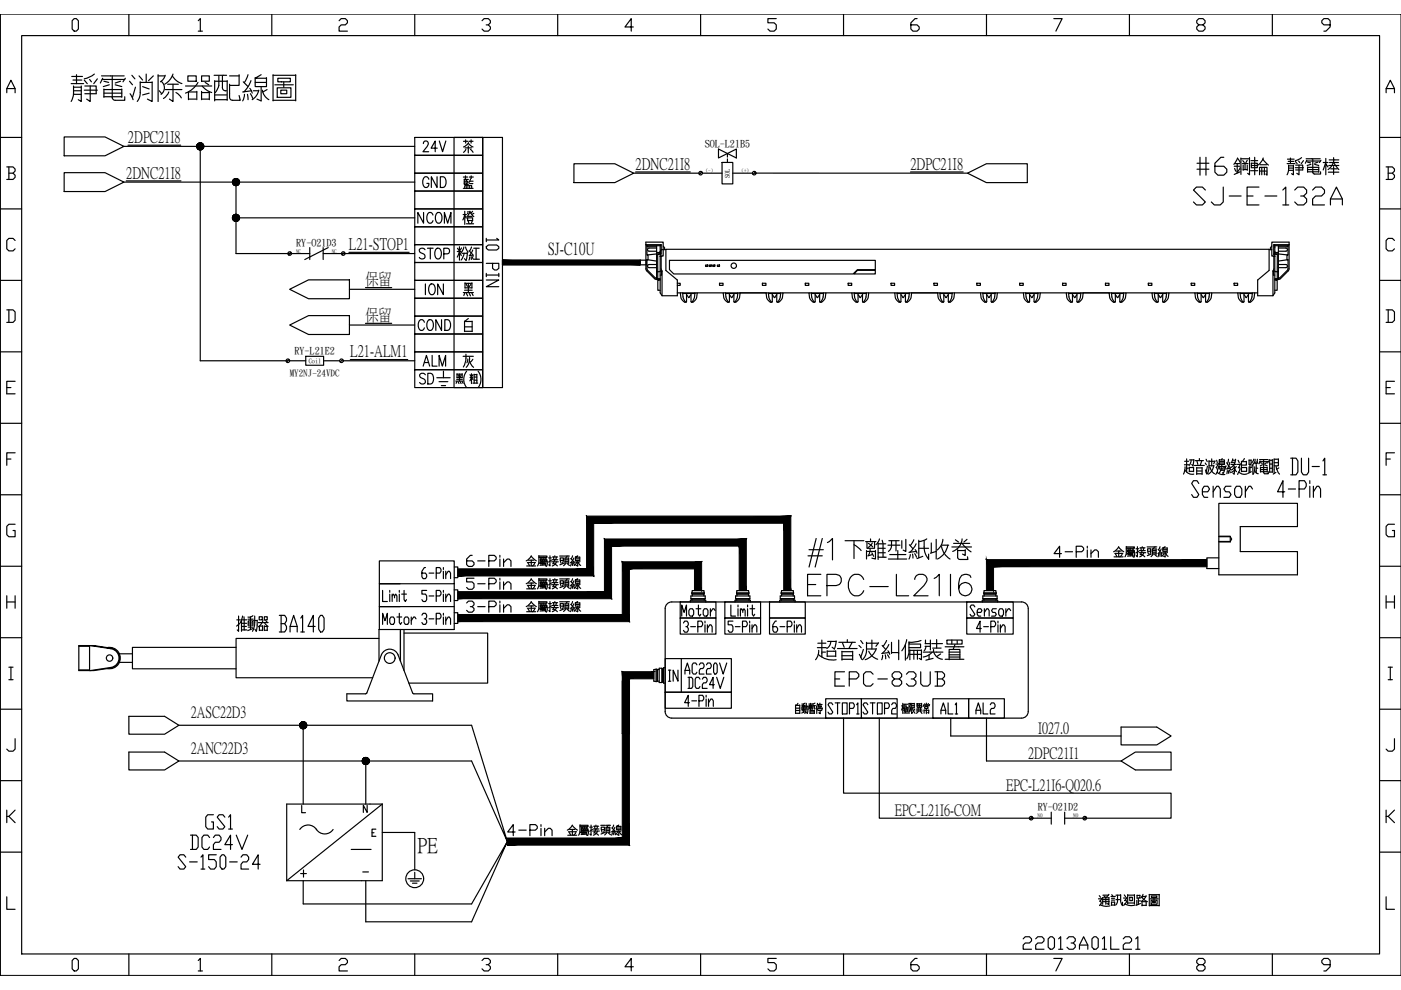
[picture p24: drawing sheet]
<svg xmlns="http://www.w3.org/2000/svg" width="297mm" height="210mm" viewBox="0 0 297 210" stroke-linecap="round" stroke-linejoin="round" font-family="sans-serif">
<defs><g id="words">
<text font-size="22" x="84.7" y="59.3">粉紅</text>
<text font-size="13.2" x="92.8" y="49">橙</text>
<text font-size="11.5" x="92.8" y="80.1">灰</text>
<text font-size="8.4" x="170.4" y="127.7">EPC-L21I6</text>
<g font-size="6.6">
<text x="176" y="146.8">EPC-83UB</text>
<text x="42.7" y="177.1">GS1</text>
<text x="37" y="185.6">S-150-24</text>
<text x="39.5" y="181.3">DC24V</text>
</g>
<text font-size="6.2" x="215.9" y="202.5">22013A01L21</text>
<g font-size="5.7">
<text x="88.9" y="33.5">24V</text>
<text x="87.8" y="48.7">NCOM</text>
<text x="88.9" y="79">ALM</text>
<text x="206" y="152.8">AL2</text>
</g>
<g font-size="5.3">
<text x="88.9" y="40.9">GND</text>
<text x="87.8" y="56.1">STOP</text>
<text x="87.8" y="71.3">COND</text>
<text x="88.2" y="82.6">SD</text>
<text x="145" y="145.7" transform="rotate(-90 145 145.7)">IN</text>
<text x="145" y="147.1">DC24V</text>
</g>
<text font-size="4.5" x="88.5" y="180.6">PE</text>
<text font-size="3.6" x="116.1" y="54">SJ-C10U</text>
<g font-size="3.5">
<text x="27.1" y="30.1">2DPC21I8</text>
<text x="134.8" y="35.8">2DNC21I8</text>
<text x="193" y="35.8">2DPC21I8</text>
<text x="26.8" y="37.7">2DNC21I8</text>
<text x="74" y="52.8">L21-STOP1</text>
<text x="77.5" y="60.3">保留</text>
<text x="77.5" y="67.9">保留</text>
<text x="74.3" y="75.5">L21-ALM1</text>
</g>
<g font-size="3.4">
<text x="40.4" y="152">2ASC22D3</text>
<text x="220.1" y="155.4">I027.0</text>
<text x="40.4" y="159.6">2ANC22D3</text>
<text x="218" y="160.7">2DPC21I1</text>
<text x="213.4" y="167.5">EPC-L21I6-Q020.6</text>
<text x="189.7" y="172.8">EPC-L21I6-COM</text>
</g>
<text font-size="2.6" x="76.2" y="186.3">-</text>
<g font-size="2.1">
<text x="149.4" y="31.2">SOL-L21B5</text>
<text x="62.8" y="52.1">RY-O21D3</text>
<text x="62.4" y="75.1">RY-L21E2</text>
<text x="220" y="171.8">RY-O21D2</text>
</g>
<text font-size="1.9" x="61.4" y="79.7">MY2NJ-24VDC</text>
<g font-size="1.3">
<text x="154.7" y="37.7" transform="rotate(-90 154.7 37.7)">SOL</text>
<text x="65.4" y="76.9">Coil</text>
</g>
<g font-size="1.1">
<text x="149.6" y="36.5">(-)</text>
<text x="157.2" y="36.5">(+)</text>
<text x="62.8" y="53.5">NC</text>
<text x="70.3" y="53.5">NC</text>
<text x="220" y="173.3">NO</text>
<text x="227.6" y="173.3">NO</text>
</g>
</g></defs>
<g fill="none" stroke="#000" stroke-width=".25">
<path d="M0 3v203.8M1.4 19.7v-.9l.9-1.8 .9 1.8v.9M1.4 18.8h1.8M4.6 7.5h287.9v194.8h-287.9zM15.7 3.9h.5l.4 .5v1.8l-.4 .4h-.5l-.4-.4v-1.8zM27.3 3v4.5M42 4.4l.5-.5v2.7M42 6.6h.9M57.6 3v4.5M71.9 4.4l.4-.5h.9l.5 .5v.4l-.5 .5h-.9l-.4 .4v.9h1.8M87.9 3v4.5M102.2 4.4l.4-.5h.9l.5 .5v.4l-.5 .5h-.4"/>
<path d="M103.5 5.3l.5 .4v.5l-.5 .4h-.9l-.4-.4M118.2 3v4.5M134.3 5.7h-1.8l1.3-1.8v2.7M148.5 3v4.5M164.6 3.9h-1.8v.9h1.3l.5 .5v.9l-.5 .4h-.8l-.5-.4M178.8 3v4.5M194.4 3.9h-.4l-.9 .9v1.4l.5 .4h.8l.5-.4v-.5l-.5-.4h-1.3M209.2 3v4.5M223.4 3.9h1.8l-1.3 2.7M239.5 3v4.5M254.2 5.3l-.5-.5v-.4l.5-.5h.9l.4 .5v.4l-.4 .5h-.9l-.5 .4v.5l.5 .4h.9l.4-.4v-.5l-.4-.4M269.8 3v4.5"/>
<path d="M282 5.3h-1.3l-.5-.5v-.4l.5-.5h.9l.4 .5v1.3l-.9 .9h-.4M293.9 19.7v-.9l.9-1.8 .9 1.8v.9M293.9 18.8h1.8M0 29.1h4.6M1.4 35.4h1.4l.4 .4v.5l-.4 .4M1.9 36.7h.9l.4 .5v.4l-.4 .4h-1.4M1.9 35.4v2.6M292.5 29.1h4.5M293.9 35.4h1.3l.5 .4v.5l-.5 .4M294.3 36.7h.9l.5 .5v.4l-.5 .4h-1.3M294.3 35.4v2.6M0 44.3h4.6"/>
<path d="M0 59.4h4.6M3.2 51l-.4-.5h-.9l-.5 .5v1.8l.5 .4h.9l.4-.4M292.5 44.3h4.5M292.5 59.4h4.5M295.7 51l-.5-.5h-.9l-.4 .5v1.8l.4 .4h.9l.5-.4M0 74.6h4.6M1.4 65.7h1.4l.4 .4v1.8l-.4 .5h-1.4M1.9 65.7v2.7M292.5 74.6h4.5M293.9 65.7h1.3l.5 .4v1.8l-.5 .5h-1.3M294.3 65.7v2.7M0 89.8h4.6"/>
<path d="M1.4 82.2h.9M1.4 97.3h.9M3.2 80.8h-1.8v2.7h1.8M3.2 96h-1.8v2.7M292.5 89.8h4.5M293.9 82.2h.9M293.9 97.3h.9M295.7 80.8h-1.8v2.7h1.8M295.7 96h-1.8v2.7M0 104.9h4.6M3.2 111.2h-1.3l-.5 .4v1.8l.5 .4h1.3v-1.3h-.4M292.5 104.9h4.5"/>
<path d="M295.7 111.2h-1.4l-.4 .4v1.8l.4 .4h1.4v-1.3h-.5M0 120.1h4.6M0 135.2h4.6M1.4 126.3v2.7M1.4 127.6h1.8M3.2 126.3v2.7M292.5 120.1h4.5M292.5 135.2h4.5M293.9 127.6h1.8M293.9 126.3v2.7M295.7 126.3v2.7M0 150.4h4.6"/>
<path d="M1.9 141.5h.9M1.9 144.1h.9M2.3 141.5v2.6M3.2 156.6v2.2l-.4 .5h-.9l-.5-.5M292.5 150.4h4.5M294.3 141.5h.9M294.3 144.1h.9M294.8 141.5v2.6M295.7 156.6v2.2l-.5 .5h-.9l-.4-.5M0 165.5h4.6M1.4 171.8v2.6M1.9 173.1l1.3 1.3"/>
<path d="M3.2 171.8l-1.3 1.3h-.5M292.5 165.5h4.5M293.9 171.8v2.6M294.3 173.1l1.4 1.3M295.7 171.8l-1.4 1.3h-.4M0 180.7h4.6M1.4 190.1v2.7h1.8M292.5 180.7h4.5M293.9 190.1v2.7h1.8M15.7 203.2h.5l.4 .5v1.7l-.4 .5h-.5l-.4-.5v-1.7zM27.3 202.3v4.5M42 203.7l.5-.5v2.7"/>
<path d="M42 205.9h.9M57.6 202.3v4.5M71.9 203.7l.4-.5h.9l.5 .5v.4l-.5 .4h-.9l-.4 .5v.9h1.8M87.9 202.3v4.5M102.2 203.7l.4-.5h.9l.5 .5v.4l-.5 .4h-.4M103.5 204.5l.5 .5v.4l-.5 .5h-.9l-.4-.5M118.2 202.3v4.5M134.3 205h-1.8l1.3-1.8v2.7M148.5 202.3v4.5M164.6 203.2h-1.8v.9h1.3l.5 .4v.9l-.5 .5h-.8l-.5-.5M178.8 202.3v4.5M194.4 203.2h-.4l-.9 .9v1.3l.5 .5h.8l.5-.5v-.4l-.5-.5h-1.3"/>
<path d="M209.2 202.3v4.5M223.4 203.2h1.8l-1.3 2.7M239.5 202.3v4.5M254.2 204.5l-.5-.4v-.4l.5-.5h.9l.4 .5v.4l-.4 .4h-.9l-.5 .5v.4l.5 .5h.9l.4-.5v-.4l-.4-.5M269.8 202.3v4.5M282 204.5h-1.3l-.5-.4v-.4l.5-.5h.9l.4 .5v1.3l-.9 .9h-.4"/>
</g>
<!-- layer: 0 -->
<g fill="none" stroke="#000" stroke-width=".25">
<path d="M15.1 17.7h2.6M15.2 16.2h2.3M15.5 17h1.9M15.6 18.2a5 5 0 0 1-.5 3.3M15.6 18.5h1.6M15.6 19.2h1.6M16.2 15.8v1.9M17.2 18.2v3.3l-.6-.4M17.9 19.1h2.7M17.9 17l.6 .7M18 18.2h2.4v1.7h-2.4M19 16.8l.4 .5"/>
<path d="M19.1 18.2v3.3l-.7-.5M20 15.7l-.8 .5-1.3 .5M20.6 16.7l-.7 1M21.5 16.1h4.8M21.6 16.8h4.8M21.8 16.6l-.5 1M22 19h3.8M22 19.8h3.8M22 18.9v1.7M22 17.2l1 .3M23.2 18l-1.3 .4M23.8 16.1v4.7"/>
<path d="M24.4 18l1.4 .4M25.6 17.2l-1.2 .4M25.8 18.9v1.7M26.6 16.6l-.5 .7M27.5 17.2l.6 .8M27.6 19.9l.6 1.2M28 16l.6 .7M28.7 18.5l-.6 2.1M29.5 16.1l.7 .9M29.7 17.3v.4a6.4 6.4 0 0 1-.2 3.1l-.4 .7M29.7 17.5h2.6M30.2 18.4l1.4 .5"/>
<path d="M31 15.7v1.8M31.6 19.8l-1.4 .3M32.3 17.3v4.2l-1.1-.5M32.5 16.1l-1 1M33.5 15.8v5.7M33.5 16.1h1.4M33.8 19.2l.5 .7M34.1 17.2a1.71 1.71 0 0 1 0 2.8M35 16l-.2 .6-.8 .7M35 19h3.6M35.5 17.9h2.3M35.8 19.5l-.3 .6-.8 .8"/>
<path d="M36.5 16.1l1.1 1.2 1 .4M36.7 15.7l-.7 1.3-1.1 .9M36.7 17.9v3.6l-.8-.5M37.3 19.6l.7 .5 .4 .7M39.3 18.2h5.6M39.8 16.1h1.8v1.1h-1.8zM40 19.5v1.6M40.1 19.5h1.6M41.7 19.4v1.7M42 17.5l-1.1 1.4-1.6 .8M42.7 16.1h1.7v1.1h-1.7zM42.7 19.6h1.7"/>
<path d="M42.7 19.4v1.7M42.9 18.2l.7 .7 1.3 .7M43.5 17.5l.8 .5M44.4 19.5v1.6M45.4 16h2.6M45.5 17.1v4.3M45.6 17.2h2.6M46.4 16.1v2l-.8 1.5M47.2 16.1v2.5a.69 .69 0 0 0 .8 .6M48.2 17.1v4.2M48.7 16.1h2M48.7 17.9v2.7a.64 .64 0 0 0 .6 .7h1.6l-.2-1"/>
<path d="M50.7 15.8v2.3h-2M51.6 17.3l1 1.1M52.5 20l.1 1.1M52.6 15.8l-.8 1.7M53 18.7l.5 1M53.1 19.9l.5 1M53.2 17.1l-.6 1.3-.9 1.1M53.3 19.2l-1.8 .3M53.7 19.2h1.2M54.1 17.5h2.4M54.1 16.5v1.9h2.4v-1.9M54.9 19.1a3 3 0 0 1-1.4 2"/>
<path d="M55.4 15.8l-1.3 .8h2.4M55.4 18.4v3l-.9-.4M55.6 19.1a2.82 2.82 0 0 0 1.4 2M56.6 19l-.9 .5M57.9 15.8v5.6M57.9 16h4.8M58.3 18h3.9M58.8 18.6h2.9v2h-2.9zM58.9 16.6h2.7v.7h-2.7zM59.5 19.1v.8h1.3v-.8h-1.1M60.2 17.3v1.2M62.7 15.8v5.6"/>
<path d="M13.6 29h8.7l4 2-4 2h-8.7zM13.6 36.6h8.7l4 2-4 2h-8.7zM15.6 20h1.6M22 20.5h3.8M26.3 31h61.6M26.3 38.6h61.6M26.4 20.5v.8h-2a.64 .64 0 0 1-.6-.7M40 21h1.6M42.5 31v45.5h18.5M42.9 21h1.5M45.5 21.1h2.7M45.5 20.1h2.5"/>
<path d="M50 38.6v15.2h15.7M51.8 20l-.4 1.4M57.9 21.3h4.8M87.9 32.9h14.4v3.8h-14.4zM87.9 29.1h14.4v3.8h-14.4zM96.3 29.1h6v53.1h-6zM102.3 29.1h4.2v53.1h-4.2zM121.7 34.7h8.7l4 2-4 2h-8.7zM134.4 36.7h14.1M148.9 36.7h4.2M152.3 31.6v1.9l3.8-1.9v1.9zM153.1 34.4h2.3v4.6h-2.3z"/>
<path d="M154.2 32.5v.8M154.2 33.7v.7M155.4 36.7h4.1M159.9 36.7h45.2M205.1 36.7l4-2h8.7v4h-8.7zM253.8 35.9h2.5M253.8 34.6h2.5M254.4 33.4v3.7M255.7 33.4v3.7M259.4 39.7v3.1l-.7 .7h-1.2l-.7-.7M259.5 33.4h-.7l-1.2 1.2v1.9l.6 .6h1.3l.6-.6v-.6l-.6-.7h-1.9M261.7 35.2h1.2"/>
<path d="M261.8 35.7l.3 .6M261.9 34.7h1M262.3 34.7v2M262.4 33.6l.5 .9M262.4 33.5l-.8 1.3M262.9 35.6l-.6 .9M262.9 36.4l-1.2 .6M263.1 33.5v3.5M263.1 33.7h1.8M263.4 34.7h1.2M263.5 34.1l.3 .4M263.6 35v1.1"/>
<path d="M263.6 36h.8M264 34.7v1.3M264.4 35v1.1M264.4 34l-.3 .5M264.9 33.4v3.7l-.4-.4M265.2 36.2h1.5M265.2 34.1h1.5M265.3 35.1h1.3M265.3 34.6h1.3v1h-1.3zM266 33.4v3.7M266.9 39.7h-2.5v3.8h2.5M267 36.3h1.6"/>
<path d="M267.1 34.9h1.4M267.5 35.5v1.6M267.8 33.7l1.1 1.3M267.8 33.5l-.3 .7-.8 .8M268.1 35.5v1.6M268.4 36.9l.2 .2v-1.6h-1.6v1.6M272.9 34.7h1.6M273 33.7h1.4M273.1 34.2h1.2M273.2 35v1.3l-.3 .8M273.2 35.2h1M273.2 36.1h1"/>
<path d="M273.2 35.6h1M273.6 33.5v1.2M274.2 35v2.1l-.4-.3M274.6 35.6h1.8M274.6 34.2l.4 .5M274.7 35h1.5v1h-1.5M275.3 34.1l.3 .4M275.4 35v2.1l-.5-.4M276 33.4l-1.4 .7M276.4 34.1l-.5 .6M276.9 33.7h3M277 34.1h3"/>
<path d="M277.1 34l-.3 .6M277.2 35.5h2.4M277.2 36.4h2.4M277.2 36h2.4M277.2 35.4v1.1M277.2 34.4l.7 .1M277.9 34.8l-.8 .3M278.3 36.5l.4 .4M278.3 33.7v2.9M278.7 34.8l.9 .3M279.4 34.4l-.7 .2M279.6 35.4v1.1"/>
<path d="M280 36.4v.5h-1.3M280.1 34l-.3 .5M280.5 34.5h1.1M281.1 34.5l-.6 1.5M281.1 33.6v1.2M281.6 35.4l-.5-.6v2.3M281.6 36.5h2.3M281.7 35.1h2.2M281.8 33.9h2.1M281.9 34.5h1.9M282.1 35.8h1.4M282.8 33.4a2.65 2.65 0 0 1-1.2 2.6"/>
<path d="M282.8 34.5l1.1 1.5M282.8 35.3v1.7M50 46.2h37.9M61.7 53.5l-.6 .5M65.7 52.5v2.5M68.5 53.8h19.4M68.5 52.5v2.5M69.6 52.5l-5 2.5M73 53.5l-.5 .5M106.5 55.2h29.2v.9h-29.2zM135.7 55.2h1.3v.9h-1.3zM137 55.2h.2"/>
<path d="M137 56.1h.2M137.2 55.1l2 .3M139.2 52.3h-1.8l-.5-.4h3.3v2h-.8l.1 3.7M139.2 52.1v1.4h.8M139.2 52.6h-1.6a.33 .33 0 0 0-.3 .3 .33 .33 0 0 0 .3 .4h1.6M139.2 56.1h-1.6a.33 .33 0 0 0-.3 .3 .33 .33 0 0 0 .3 .3l1.6 .1M139.2 53.8l-1.8 .2M139.2 53.7v3.7M139.2 58.9l.3 .2M139.5 59.1v.2h.5M139.5 57.6l-.3-.2v1.6M139.5 59.1h.5"/>
<path d="M139.5 57.6v1.5M140 59.4h-.5v2.2h.5M140 57.4h.3v.9h-.3M140 54.3h.6v-3h-3.7l.1 5.9 1.8 1.9 .7 .2-.3-.3M140 52.1v1.6h-.8M140 57.6h-.5M140 52.1h-2.8v2l.2-.1v1.1h-.2v2l1.7 1.8 .3 .1M140.2 57v.2M140.2 54.4v2.6M140.2 51.9l-.2 .2M140.2 57.2l.1 .1M140.3 54.3l-.3 .1"/>
<path d="M140.6 52.2l.3 .3v.4M141.2 52.9h-1l-.2 .4v8.8l.4 .6M141.9 55.2h43.7v2h-3.8l-.9 .9h-38l-1-.9zM149.6 56.2h.4v.3h-.4zM150.4 56.2h.4v.3h-.4zM151.1 56.2h.5v.3h-.5zM152.1 56.2h.4v.3h-.4zM181.8 57.3h3.8v.8h-4.6zM255.6 40.3l-.7-.6h-1.2l-.7 .6 2.6 2.5-.7 .7h-1.2l-.7-.7M260.6 41.6h2.5M264.4 41.6h1.3M268.2 41.6h2.5"/>
<path d="M269.1 52.9h.5M269.6 52.2l-.3 .3v.4M269.9 57.3v5.4h-3.3v-3.3l2.5-2.1v-4.4h-127.9v4.4l2.4 2.1v3.3h-3.2l-.1-5.4M270 54.3l.3 .1M270 53.9h.3M270.1 51.9l.2 .2M270.1 54.4v2.6l-.1 .3M270.3 52.1h2.8v2l-.2-.1v1.1h.2v2l-1.8 1.8-.2 .1M270.3 59.4h.5v2.2h-.5M270.3 57.4h-.3v.9h.3M270.3 54.3h-.7v-3h3.7v5.9l-1.8 1.9-.7 .2 .3-.3M270.3 52.1v1.6h.7"/>
<path d="M270.3 53.3v8.8l-.4 .6M270.3 57.6h.5M270.3 59.1h.5M270.8 59.1v.2h-.5M270.8 57.6l.2-.2v1.6M270.8 57.6v1.5M271 52.3h1.9l.4-.4h-3.2v2h.7v3.7M271 52.1v1.4h-.7M271 52.6h1.6a.33 .33 0 0 1 .4 .3 .33 .33 0 0 1-.4 .4h-1.6M271 56.1h1.6a.33 .33 0 0 1 .4 .3 .33 .33 0 0 1-.4 .3l-1.6 .1M271 53.8l1.9 .2M271 53.7v3.7"/>
<path d="M271 58.9l-.2 .2M272 40.3l.6-.6v3.8M272 43.5h1.2M273.1 55.1l-2.1 .3M274.5 40.3l.6-.6h1.3l.6 .6v.6l-.6 .7h-.6M276.4 41.6l.6 .6v.6l-.6 .7h-1.3l-.6-.7M278.3 40.3l.6-.6h1.3l.6 .6v.6l-.6 .7h-1.3l-.6 .6v1.3h2.5M282.1 43.5v-1.3l1.2-2.5 1.3 2.5v1.3M282.1 42.2h2.5M61.3 76.2l-.5 .6M61.4 68.9l4-2h8.7v4h-8.7zM61.4 61.3l4-2h8.7v4h-8.7z"/>
<path d="M61.4 76.5h3.4M64.8 75.5h3.8v1.9h-3.8zM68.6 76.5h3.4M72.7 76.2l-.6 .6M72.8 76.5h15.1M74.1 61.3h13.8M74.1 68.9h13.8M87.9 67h14.4v3.8h-14.4zM87.9 74.6h14.4v3.8h-14.4zM87.9 78.4h14.4v3.8h-14.4zM87.9 70.8h14.4v3.8h-14.4zM87.9 63.2h14.4v3.8h-14.4z"/>
<path d="M143.6 60.1h.6v.4h-.6M143.6 62.1h123M144.3 62.1l.1 1.2 .8 .8 .4-.1v-1.8M144.7 62.1v.1h2.6M144.7 62.2l.2 1 .5 .9M145.6 62.5l.4 .6 .5-.6M147.3 62.2l-.1 .9-.5 1M147.3 62.1v.1M147.8 62.1l-.2 1.2-.7 .8-.4-.1v-1.8M152.5 60.1h.8v.4h-.8zM153.3 62.1l.2 1.2 .7 .8 .5-.1v-1.8M153.8 62.1v.1h2.6"/>
<path d="M153.8 62.2l.1 .9 .6 1M154.7 62.5l.4 .6 .5-.6M156.4 62.2l-.1 .9-.5 1M156.4 62.1v.1M156.9 62.1l-.2 1.2-.7 .8-.4-.1v-1.8M161.6 60.1h.8v.4h-.8zM162.4 62.1l.2 1.2 .7 .8 .4-.1v-1.8M162.9 62.1v.1h2.6M162.9 62.2l.1 .9 .6 1M163.7 62.5l.5 .6 .5-.6M165.5 62.2l-.1 1-.5 .9M165.5 62.1v.1"/>
<path d="M166 62.1l-.2 1.2-.7 .8-.4-.1v-1.8M170.7 60.1h.8v.4h-.8zM171.5 62.1l.2 1.2 .7 .8 .4-.1v-1.8M172 62.1v.1h2.6M172 62.2l.2 1 .5 .9M172.8 62.5l.5 .6 .5-.6M174.6 62.2l-.1 1-.5 .9M174.6 62.1v.1M175.1 62.1l-.2 1.2-.7 .8-.4-.1v-1.8M179.8 60.1h.8v.4h-.8zM180.6 62.1l.2 1.2 .7 .8 .4-.1v-1.8M181.1 62.1v.1h2.6"/>
<path d="M181.1 62.2l.2 1 .4 .9M181.9 62.5l.4 .6 .6-.6M183.7 62.2l-.2 1-.5 .9M183.7 62.1v.1M184.2 62.1l-.2 1.2-.7 .8-.4-.1v-1.8M188.9 60.1h.8v.4h-.8zM189.7 62.1l.2 1.2 .7 .8 .4-.1v-1.8M190.2 62.1v.1h2.6M190.2 62.2l.1 1 .5 .9M191 62.5l.4 .6 .6-.6M192.8 62.2l-.2 1-.5 .9M192.8 62.1v.1"/>
<path d="M193.3 62.1l-.2 1.2-.7 .8-.4-.1v-1.8M198 60.1h.8v.4h-.8zM198.8 62.1l.2 1.2 .7 .8 .4-.1v-1.8M199.3 62.1v.1h2.6M199.3 62.2l.1 1 .5 .9M200.1 62.5l.4 .6 .6-.6M201.9 62.2l-.2 1-.5 .9M201.9 62.1v.1M202.4 62.1l-.2 1.2-.7 .8-.4-.1v-1.8M207.1 60.1h.8v.4h-.8zM207.9 62.1l.2 1.2 .7 .8 .4-.1v-1.8M208.4 62.1v.1h2.6"/>
<path d="M208.4 62.2l.1 1 .5 .9M209.2 62.5l.4 .6 .5-.6M211 62.2l-.2 1-.5 .9M211 62.1v.1M211.4 62.1l-.1 1.2-.7 .8-.5-.1v-1.8M216.2 60.1h.7v.4h-.7zM217 62.1l.2 1.2 .7 .8 .4-.1v-1.8M217.5 62.1v.1h2.6M217.5 62.2l.1 1 .5 .9M218.3 62.5l.4 .6 .5-.6M220.1 62.2l-.2 1-.5 .9M220.1 62.1v.1"/>
<path d="M220.5 62.1l-.1 1.2-.8 .8-.4-.1v-1.8M225.3 60.1h.7v.4h-.7zM226.1 62.1l.2 1.2 .7 .8 .4-.1v-1.8M226.6 62.2l.1 1 .5 .9M226.6 62.1v.1M226.6 62.2h2.6M227.4 62.5l.4 .6 .5-.6M229.2 62.2l-.2 .9-.5 1M229.2 62.1v.1M229.6 62.1l-.2 1.2-.7 .8-.4-.1v-1.8M234.4 60.1h.7v.4h-.7zM235.2 62.1l.2 1.2 .7 .8 .4-.1v-1.8"/>
<path d="M235.7 62.1v.1h2.5M235.7 62.2l.1 .9 .5 1M236.5 62.5l.4 .6 .5-.6M238.2 62.2l-.1 .9-.5 1M238.2 62.1v.1M238.7 62.1l-.2 1.2-.7 .8-.4-.1v-1.8M243.5 60.1h.7v.4h-.7zM244.3 62.1l.2 1.2 .7 .8 .4-.1v-1.8M244.7 62.1v.1h2.6M244.7 62.2l.2 .9 .5 1M245.6 62.5l.4 .6 .5-.6M247.3 62.2l-.1 1-.5 .9"/>
<path d="M247.3 62.1v.1M247.8 62.1l-.2 1.2-.7 .8-.4-.1v-1.8M252.6 60.1h.7v.4h-.7zM253.4 62.1l.1 1.2 .8 .8 .4-.1v-1.8M253.8 62.1v.1h2.6M253.8 62.2l.2 1 .5 .9M254.7 62.5l.4 .6 .5-.6M256.4 62.2l-.1 1-.5 .9M256.4 62.1v.1M256.9 62.1l-.2 1.2-.7 .8-.4-.1v-1.8M261.6 60.1h.8v.4h-.8zM262.5 62.1l.1 1.2 .7 .8 .4-.1v-1.8"/>
<path d="M262.9 62.1v.1h2.6M262.9 62.2l.2 1 .5 .9M263.7 62.5l.5 .6 .5-.6M265.5 62.2l-.1 .9-.5 1M265.5 62.1v.1M266 62.1l-.2 1.2-.7 .8-.4-.1v-1.8M251.1 98.5h1M251.2 97.8h.8M251.2 99.6a1.81 1.81 0 0 0 1.9 .9M251.3 99l-.4 1.5M251.6 97.3v2.8M251.6 99.3h.4"/>
<path d="M252.2 99.9h.9M252.2 99.1h.9M252.2 99.1v.9M252.2 97.5h.9M252.5 97.5l-.1 .7-.3 .5M253.1 99.1v.9M253.1 97.4l-.2 1.4-.2-.3M253.3 98.7h2M253.4 97.7h1.4l-.3 .9M253.7 99.1v1.5M253.7 99.2h1.2M253.7 99.9h1.2"/>
<path d="M253.8 97.7l.2 .8M254.3 97.2v.5M254.8 97.7h.4M254.9 99.1v1.5M255.5 98.2l.3 .3M255.6 99.6l.2 .8M255.7 97.4l.3 .5M256 98.8l-.3 1.4M256.3 97.8h1.2M256.3 97.7a4.8 4.8 0 0 1-.2 2.5l-.2 .3M256.4 98.8h.9M256.6 99.1a2 2 0 0 0 .9 1.3"/>
<path d="M256.9 97.3v1.5M257.4 98.7l-.2 .5a2.29 2.29 0 0 1-1 1.3M257.6 97.7l-.3 .6M257.8 98.4h.5M257.9 97.6l.2 .5M258.3 98.2l-.4 .9 .2 .8-.3 .7M258.4 99.4h1.5M258.4 98.9h1.5M258.5 98.7l-.2 .5M258.5 97.5h1.1v1h-1.1zM258.5 97.9h1.1M258.5 98.2h1.1"/>
<path d="M258.8 98.9l-.4 .4M258.8 99.7h.8M258.9 99.4l-.4 .9M259 98.5v.3M259 99.1v.3M259.1 97.2l-.2 .3M259.4 99l.3 .3M259.7 99.6l-.4 .8-.1-.2M259.9 98.8l-.1 .4M260.1 98.1l.4 .7M260.2 99.8l-.1 .6M260.4 99.8l.1 .6"/>
<path d="M260.5 97.4l-.3 .9M260.7 99.6l.1 .6M260.7 98.9l.2 .7M260.7 98l-.5 1.4M260.8 99.3l-.7 .1M261 98.5h1.1M261.1 98h.7M261.3 97.6h.6M261.4 97.3l-.3 .8M261.6 98.5l.1 .8-.1 1.2M261.6 98.5l-.7 .6M261.7 99l-.3 .5-.4 .1"/>
<path d="M261.7 99.2l.5 .8M261.8 99.6l-.4 .4-.4 .2M262 97.4l-.4 1.1M262.1 98.9l-.3 .4M262.4 98.5h.5M262.5 97.6l.2 .5M262.6 99.1h.1a1.36 1.36 0 0 1-.3 1.5M263 98.3l-.5 .9M263.2 97.8v2.2M263.2 99.1h1.1v.8h-1.1M263.8 97.2l-.5 .7h1M264.3 97.8v.8h-1.1"/>
<path d="M264.8 97.5v1h.5v-1M264.8 99v1.2M264.8 97.6h.5M265 98.5v1.7M265 99.1h.4M265.6 98.6v2M265.8 98.2l-.5 .6M265.8 97.4l-.4 .7M266 99v.8l-.3 .7M266 99.8l.3 .5 .5 .1M266.1 98l.2 .4M266.1 97.4l-.2 .9"/>
<path d="M266.3 99.3h.4M266.3 98.6v1.7M266.5 97.9l.2 .4M266.6 97.4l-.3 1M267.1 97.4h1.8M267.1 97.9h1.8M267.2 97.7l-.2 .6M267.2 99.1h1.5M267.2 99.6h1.5M267.2 99.1v1M267.2 98.1l.4 .1M267.7 98.5l-.5 .3"/>
<path d="M267.9 97.4v2.8M268.2 98.5l.5 .3M268.6 98.1l-.4 .2M268.7 99.1v1M269 97.7l-.2 .5M269.2 97.4v2.8M269.2 97.6h.6M269.2 99.3h.5M269.2 98.4h.6M269.8 97.4v2.8M270.1 97.3v3.1M270.1 97.4h.9"/>
<path d="M270.1 98.1h.9M270.6 98.9l.3 1.1 .4 .5M271 97.3v1.5h-.9M271.1 99.2l-.4 .3M273.7 97.1h1.1l.4 .6v2.4l-.4 .6h-1.1M274 97.1v3.6M275.9 97.1v3l.4 .6h.8l.3-.6v-3M278.2 98.9h1.5M280.5 97.7l.4-.6v3.6M80.4 118.9h15.9v4.9h-15.9zM100.1 117.7h-.4l-.8 .8v1.2l.4 .4h.8l.4-.4v-.4l-.4-.4h-1.2M101.3 118.9h1.6"/>
<path d="M103.6 118.9h1.2l.4-.4v-.4l-.4-.4h-1.2v2.4M106 117.7v.4M106 118.5v1.6M106.8 119.3l.7-.8h.4l.4 .4v1.2M106.8 118.5v1.6M111.7 120h1.9M111.8 119.3h1.7M112 119.4l.2 .5M112.1 118.8h1.1M112.6 117.9l1.1 1M112.6 118.8v1.1M112.6 117.8l-.4 .7-.6 .4"/>
<path d="M113.4 119.5l-.5 .5M114.3 117.8v1.4l-.3 .8M114.3 117.9h1.7v.3h-1.7M114.6 118.7h1.4v.3h-1.4zM114.6 118.3h.3M114.6 118.5h.3M114.6 119.3h1v.3h-1zM114.7 119.1h1.3M114.8 119l-.5 .5M115 118.7v.2M115.1 119.2v.6M115.2 118.2v.5"/>
<path d="M115.5 118.7v.3M115.5 118.3h.3M115.5 118.5h.3M115.6 119.7l.1 .2M115.7 119.8l-1.2 .1M116 119v.9l-.1 .1-.3-.1M116.3 118.3h.6M116.6 117.8v2.2l-.2-.2M116.9 118.8l-.6 .4M116.9 119.1h1.5M117 118.7h1.3M117.1 118.1h1.1"/>
<path d="M117.3 119.5l.9 .5M117.3 118.1l.1 .6M117.6 118.7l-.4 .9M117.6 117.8v.3M118 119.1l-.4 .6-.5 .3M118 118.1l-.2 .6M118.7 117.9h.8M118.8 118.3h.6v.5h-.6zM118.8 119l.2 .4M119.4 119l-.2 .4M119.5 119.4l-.8 .4M119.7 117.9h1"/>
<path d="M119.8 118.7h.8M119.8 118.3h.8M119.8 118.3v1.2M119.8 119.4h.8M119.8 119h.7M119.9 119.5l-.4 .4M120.2 117.9l-.2 .4M120.3 119.5l.4 .4M120.6 118.3v1.2M121 118.4l.4 .4M121.1 119.5l-.1 .5M121.4 119.5v.4"/>
<path d="M121.4 117.8l-.3 .7M121.5 119l.2 .4M121.6 119.4l.2 .4M121.6 118.3l-.5 1M121.7 119.2l-.7 .1M121.8 119.2h.5M122 118.5h.9M122 118.1v.7h.9v-.7M122.3 119.1l-.6 .8M122.5 117.8l-.5 .3h.9M122.5 118.8v1.2l-.4-.1M122.6 119.1l.2 .5 .3 .3"/>
<path d="M123 119.1l-.4 .2M171.3 117.8h3M171.5 116.6h3.1M173 114.2l-1.5 6M174.3 114.2l-1.5 6M175.4 115l1.1-.8v4.5M179.2 114.6h4M181.1 115.5l1.5 1.2M181.1 114.6v3.8M183.5 114.8h2.2M183.7 116.7v1.8M183.7 116.9h1.9"/>
<path d="M183.8 114.8v1.5h1.6v-1.5M184.1 115.2l.9 .8M184.5 116.3l-.1 .8-.3 .7M184.6 114.3v.5M184.9 117.2l.3 .8M184.9 115.1l-.8 1M185 117.6l-1 .3M185.6 116.7v1.8l-.7-.2M186.2 115.1v3.5M186.2 115.3h1.6M186.2 116.3h1.5M186.2 117.2h1.5"/>
<path d="M186.5 114.3l-.3 .6-.5 .6M187 114.5l.2 .7v2.9M188.3 115.6h2.5M188.5 114.6h2.1M188.6 117.6h3.5M189 114.6a2.16 2.16 0 0 1-.6 2.3M190 114.6v2.2M190.3 116.7v1.8M191.2 114.6v1.7M192.1 114.4v2.5l-.6-.3M192.8 115.5l.8 .8M193 117.6l-.3 .9"/>
<path d="M193.5 117.5l.1 .8M193.8 114.5l-.8 1.2M193.9 117.4l.4 .7M194 116.5l.4 .8M194.2 115.3l-.7 1.2-.6 .6M194.3 116.9l-1.6 .2M194.8 114.5v3.7M194.8 116.3h2.1M195.7 118l-1.3 .4M195.9 116l.3 1.3 .7 1.2M195.9 114.6v1.4M196.5 114.3l-.6 .3-1.1 .2"/>
<path d="M196.9 117.5v1.1M197.4 115.1v2.1M198.5 114.4v4.1M198.5 116.9l-1.2 .4M199.6 115.9l.6 1.5 1.2 1.1M199.6 115.6h1.5M199.9 114.4a3.1 3.1 0 0 1-1.2 2.2M201 115.6a4 4 0 0 1-2.2 2.9M201.8 116h4.2M202.2 115.2h3.4M202.6 114.5l.6 .4M203 116.5v1.6"/>
<path d="M203 116.7h1.6M204 114.3a3 3 0 0 1-2 2.6M204 115.2l.7 .8 1.2 1M204.6 116.5v1.3l-.5-.3M205 114.4l-.6 .5M205.1 118.1l.1 .5h-1.7M225 117.4h-1.5l1.2-1.6v2.4M225.8 117h1.6M228.2 117h1.2l.3-.4v-.4l-.3-.4h-1.2v2.4M230.5 115.8v.4M230.5 116.6v1.6M231.3 117.4l.8-.8h.4l.4 .4v1.2"/>
<path d="M231.3 116.6v1.6M236.2 118.1h1.9M236.4 117.3h1.7M236.5 117.5l.3 .5M236.6 116.8h1.1M237.2 116l1.1 1M237.2 116.8v1.2M237.2 115.9l-.5 .6-.6 .5M237.9 117.5l-.5 .6M238.8 115.9v1.3l-.3 .9M238.8 116h1.7v.3h-1.7M239.1 116.7h1.4v.3h-1.4z"/>
<path d="M239.1 116.4h.4M239.1 116.6h.4M239.2 117.4h1v.2h-1zM239.2 117.2h1.4M239.3 117l-.5 .5M239.5 116.8v.2M239.6 117.2v.7M239.7 116.3v.4M240 116.4h.4M240 116.6h.4M240 116.8v.2M240.2 117.7v.2"/>
<path d="M240.2 117.8l-1.2 .1M240.6 117.1l-.1 .8-.1 .2-.2-.1M240.9 116.4h.5M241.2 115.9v2.2l-.3-.3M241.4 116.8l-.5 .4M241.5 117.2h1.4M241.6 116.7h1.2M241.7 116.2h1.1M241.8 117.5l.9 .6M241.9 116.2l.1 .5M242.1 116.7l-.4 .9M242.2 115.9v.3"/>
<path d="M242.5 117.2l-.3 .5-.6 .4M242.5 116.2l-.1 .5M243.2 116h.9M243.3 116.4h.7v.5h-.7zM243.4 117l.1 .5M244 117l-.2 .5M244.1 117.5l-.8 .3M244.2 116h1.1M244.3 116.7h.8M244.3 116.4h.8M244.3 116.4v1.1M244.3 117.4h.8"/>
<path d="M244.3 117.1h.8M244.5 117.6l-.5 .4M244.8 116l-.3 .4M244.8 117.6l.5 .4M245.1 116.4v1.1M245.6 116.5l.3 .4M245.7 117.5l-.2 .6M245.9 117.5v.5M245.9 115.9l-.2 .6M246.1 117l.2 .4M246.1 117.5l.2 .4M246.2 116.4l-.6 .9"/>
<path d="M246.2 117.2l-.7 .1M246.4 117.2h.4M246.5 116.5h1M246.5 116.2v.7h1v-.7M246.8 117.2l-.5 .8M247 115.9l-.5 .3h1M247 116.9v1.2l-.3-.2M247.1 117.2l.2 .4 .4 .4M247.5 117.1l-.3 .2M253.7 100.4h1.2M254.2 102.5l-.4-.6h-.8l-.3 .6 1.5 2.4-.4 .5h-.8l-.3-.5M254.9 104.3h1.2l.3-.6-.3-.6h-.8l-.4 .6v1.2l.4 .5h.8"/>
<path d="M257.2 104.3l.8-1.2h.3l.4 .6v1.7M257.2 103.1v2.3M258 100.2l.7 .3 1 .1M258.4 118.3h-2.5v2.2h2.5M258.4 106.7h16.7v4.9h-12.1v5.3h12.1v5h-16.7zM258.4 113.8h2.4l.3 .5-.3 .5h-2.4M258.4 113.7h2.4v1.2h-2.4M261 103.1h-1.1l-.4 .6 .4 .6h.7l.4 .6-.4 .5h-1.1M261.4 100.3l.2 .2M262.1 103.1h.8l.4 .6v1.2l-.4 .5h-.8l-.3-.5v-1.2zM262.6 100.1a1.65 1.65 0 0 0 1.8 .3M264 103.1v2.3"/>
<path d="M265.3 100l-.7 .4M265.6 103.7l-.4-.6h-.4l-.8 1.2M267.2 100h1.5M268.9 100v.4h-.7l-.3-.3M269.2 100.1h.5M270.5 100.2l-.5 .3M272.4 104.3h-1.5l1.1-2.4v3.5M273.2 103.7h1.5M275.4 103.7h1.2l.3-.6v-.6l-.3-.6h-1.2v3.5M277.7 101.9v.6M277.7 103.1v2.3M278.5 104.3l.7-1.2h.4l.4 .6v1.7"/>
<path d="M278.5 103.1v2.3M280.5 100.7h.7M16.7 137v5M19 136.9v.1h-2.3v-.1h2.4M19 137v5M22.7 137.3a2.27 2.27 0 0 1 2.8 2.2 2.27 2.27 0 0 1-2.8 2.2M25.3 138.6h2.8M50.1 137.3h-22v4.5h22M50.2 131.4h.8M50.6 130.6v3.2l-.3-.2M50.9 132.2l-.7 .5M51.2 132.2h1.1"/>
<path d="M51.2 132.8h1M51.2 131.5v2.3M51.2 133.6h1.1M51.3 131.4h1M51.4 130.6l-.4 1.4M51.7 130.8l.1 2.8M52.6 131.3h1.1M52.6 133h1M52.6 132.6v-1h1v1M52.6 132.5h1M52.6 132.1h1M53.1 130.8v2.7"/>
<path d="M53.6 130.5l-.5 .3h-.5M53.7 133.3l-1.2 .4M53.8 131.6h.7M54 130.6l-.1 2.2-.4 1M54.5 131.5l-.2 2.3-.2-.4M54.8 132h2.1M55 130.8h.6v.6h-.6zM55 132.7v1M55 133.6h.6M55 132.7h.7M55.7 132.7v1M55.8 131.6l-.5 .8-.5 .5"/>
<path d="M56 130.8h.7v.6h-.7zM56 132.8h.7M56 132.7v1M56.1 132l.7 .8M56.1 133.6h.6M56.3 131.6l.3 .3M56.7 132.7v1M59.2 130.5h1.2l.3 .6v.5l-.3 .6M59.6 132.2h.8l.3 .6v.6l-.3 .6h-1.2M59.6 130.5v3.5M61.5 134v-1.2l.8-2.3 .7 2.3v1.2M61.5 132.8h1.5"/>
<path d="M63.8 131.1l.4-.6v3.5M63.8 134h.7M66.8 132.8h-1.5l1.1-2.3v3.5M68 130.5h.3l.4 .6v2.3l-.4 .6h-.3l-.4-.6v-2.3zM80.4 135.4h-30.3v8.3h28.9M80.9 138.9a1.89 1.89 0 0 1 1.7-1.3 1.89 1.89 0 0 1 1.8 1.3l3.1 8 .3 .2h3.9v1.5h-18.2v-1.5h4l.3-.2 3.1-8M81.1 132.4v-2.4l.5 1.6 .5-1.6v2.4M81.1 125.2v2.3h1M82.6 125.2v.4M82.6 126v1.5M82.9 130.8h.5l.2 .4v.8l-.2 .4h-.5l-.3-.4v-.8zM83.1 126.4l.3-.4 .2 .4v.3"/>
<path d="M83.1 126v1.5M83.6 126.4l.3-.4 .3 .4v1.1M84.2 130.8h1M84.7 130v2l.2 .4 .3-.4M84.7 125.2v.4M84.7 126v1.5M84.8 128.6h-4.4v4.9M84.8 123.8h-4.4v4.8h15.9v-4.8M85.2 126h1M85.7 134.2h17.7v10.6h-16.7M85.7 133.5v8.7M85.7 125.2v1.9l.2 .4 .3-.4"/>
<path d="M85.9 130.8h.5l.3 .4v.8l-.3 .4h-.5l-.2-.4v-.8zM87.2 130.8v1.6M88.2 131.2l-.3-.4h-.2l-.5 .8M89.5 130.4l.2-.4h.5l.3 .4v.4l-.3 .4h-.2M90.2 131.2l.3 .4v.4l-.3 .4h-.5l-.2-.4M90.2 120.3h-.2l-.5 .8v1.2l.2 .4h.5l.3-.4v-.4l-.3-.4h-.7M90.5 125.2h-1v.8h.7l.3 .4v.7l-.3 .4h-.5l-.2-.4M91 126.4h1M91 131.2h1M91 121.5h1M92.5 126.4h.7l.3-.4v-.4l-.3-.4h-.7v2.3M92.5 131.2h.7l.3-.4v-.4l-.3-.4h-.7v2.4"/>
<path d="M92.5 121.5h.7l.3-.4v-.4l-.3-.4h-.7v2.4M94 120.3v.4M94 121.1v1.6M94 125.2v.4M94 126v1.5M94 130v.4M94 130.8v1.6M94.5 126.7l.5-.7h.3l.2 .4v1.1M94.5 131.6l.5-.8h.3l.2 .4v1.2M94.5 121.9l.5-.8h.3l.2 .4v1.2M94.5 121.1v1.6M94.5 126v1.5"/>
<path d="M94.5 130.8v1.6M96.3 129.9h.8v2.3h-.8M96.3 128.6v4.9h-11.4v6.7v-6.7h-4.5v6.7M96.3 125.1h.8v2.2h-.8M96.3 120.2h.8v2.3h-.8M98.9 127.8l.4-.4h.8l.4 .4v.4l-.4 .4h-.4M100.1 128.6l.4 .4v.4l-.4 .4h-.8l-.4-.4M100.5 122.6h-1.6v.8h1.2l.4 .4v.8l-.4 .3h-.8l-.4-.3M101.3 123.8h1.6M101.3 128.6h1.6M103.6 123.8h1.2l.4-.4v-.4l-.4-.4h-1.2v2.3M103.6 128.6h1.2l.4-.4v-.4l-.4-.4h-1.2v2.4"/>
<path d="M106 122.6v.4M106 123.4v1.5M106 127.4v.4M106 128.2v1.6M106.8 124.2l.7-.8h.4l.4 .4v1.1M106.8 129l.7-.8h.4l.4 .4v1.2M106.8 123.4v1.5M106.8 128.2v1.6M111.7 124.8h1.9M111.7 129.7h1.9M111.8 124.1h1.7M111.8 129h1.7"/>
<path d="M112 124.3l.2 .5M112 129.1l.2 .5M112.1 123.6h1.1M112.1 128.5h1.1M112.6 122.8l1.1 1M112.6 127.6l1.1 1M112.6 123.6v1.2M112.6 128.5v1.1M112.6 122.7l-.4 .6-.6 .5M112.6 127.5l-.4 .7-.6 .4M113.4 124.3l-.5 .5M113.4 129.2l-.5 .5"/>
<path d="M114.3 122.6v1.4l-.3 .8M114.3 122.7h1.7v.3h-1.7M114.3 127.5v1.4l-.3 .8M114.3 127.6h1.7v.3h-1.7M114.6 123.5h1.4v.3h-1.4zM114.6 128.4h1.4v.3h-1.4zM114.6 123.2h.3M114.6 123.4h.3M114.6 128h.3M114.6 128.2h.3M114.6 124.2h1v.2h-1zM114.6 129h1v.3h-1z"/>
<path d="M114.7 124h1.3M114.7 128.8h1.3M114.8 123.8l-.5 .5M114.8 128.7l-.5 .5M115 123.6v.2M115 128.4v.2M115.1 124v.7M115.1 128.9v.6M115.2 123v.5M115.2 127.9v.5M115.5 123.2h.3M115.5 123.4h.3"/>
<path d="M115.5 123.6v.2M115.5 128.4v.3M115.5 128h.3M115.5 128.2h.3M115.6 124.5l.1 .2M115.6 129.4l.1 .1M115.7 124.6l-1.2 .1M115.7 129.5h-1.2M116 123.9v.8l-.1 .2-.3-.1M116 128.7v.9l-.1 .1-.3-.1M116.3 123.1h.6M116.3 128h.6"/>
<path d="M116.6 122.7v2.1l-.2-.2M116.6 127.5v2.2l-.2-.2M116.9 123.6l-.6 .4M116.9 128.5l-.6 .4M116.9 124h1.5M116.9 128.8h1.5M117 123.5h1.3M117 128.4h1.3M117.1 122.9h1.1M117.1 127.8h1.1M117.3 124.3l.9 .5M117.3 129.2l.9 .5"/>
<path d="M117.3 122.9l.1 .6M117.3 127.8l.1 .6M117.6 123.5l-.4 .9M117.6 128.4l-.4 .9M117.6 122.7v.2M117.6 127.5v.3M118 124l-.4 .5-.5 .3M118 128.8l-.4 .6-.5 .3M118 122.9l-.2 .6M118 127.8l-.2 .6M118.7 122.7h.8M118.7 127.6h.8"/>
<path d="M118.8 123.1h.6v.6h-.6zM118.8 128h.6v.5h-.6zM118.8 123.8l.2 .5M118.8 128.7l.2 .4M119.4 123.8l-.2 .5M119.4 128.7l-.2 .4M119.5 124.3l-.8 .3M119.5 129.1l-.8 .4M119.7 122.7h1M119.7 127.6h1M119.8 123.5h.8M119.8 123.2h.8"/>
<path d="M119.8 123.1v1.2M119.8 124.2h.8M119.8 128.4h.8M119.8 128h.8M119.8 128v1.2M119.8 129.1h.8M119.8 123.9h.7M119.8 128.7h.7M119.9 124.4l-.4 .4M119.9 129.2l-.4 .4M120.2 122.7l-.2 .4M120.2 127.6l-.2 .4"/>
<path d="M120.3 124.4l.4 .3M120.3 129.2l.4 .4M120.6 123.1v1.2M120.6 128v1.2M121 123.3l.4 .4M121 128.1l.4 .4M121.1 124.3l-.1 .5M121.1 129.2l-.1 .5M121.4 124.3v.4M121.4 129.2v.4M121.4 122.7l-.3 .6M121.4 127.5l-.3 .7"/>
<path d="M121.5 123.8l.2 .4M121.5 128.7l.2 .4M121.6 124.3l.2 .4M121.6 129.1l.2 .4M121.6 123.2l-.5 .9M121.6 128l-.5 1M121.7 124l-.7 .1M121.7 128.9l-.7 .1M121.8 124h.5M121.8 128.9h.5M122 123.3h.9M122 122.9v.8h.9v-.8"/>
<path d="M122 128.2h.9M122 127.8v.7h.9v-.7M122.3 124l-.6 .7M122.3 128.8l-.6 .8M122.5 122.7l-.5 .3h.9M122.5 123.7v1.1l-.4-.1M122.5 127.5l-.5 .3h.9M122.5 128.5v1.2l-.4-.2M122.6 124l.2 .4 .3 .3M122.6 128.8l.2 .5 .3 .3M123 123.9l-.4 .2M123 128.8l-.4 .2"/>
<path d="M141 139.6h14.1v7.2h-14.1zM144.2 127.6h7.6v3.4h-7.6zM144.2 131h7.6v3.4h-7.6zM144.5 130.6v-2.3l.5 1.6 .5-1.6v2.3M144.9 132.1l.3-.4h.5l.2 .4v.4l-.2 .4h-.3M145.7 132.9l.2 .4v.3l-.2 .4h-.5l-.3-.4M146.3 129.1h.5l.3 .4v.7l-.3 .4h-.5l-.2-.4v-.7zM146.4 127.6v-.3h3.2v.3M146.4 132.9h1M146.5 126.4h3v.5h-3zM146.6 126.9v.1h2.8v-.1M146.7 125.9l.1 .5"/>
<path d="M146.7 125.7l.1-.5h2.4l.1 .5M146.7 125.9h2.6M146.7 125.7h2.6M146.7 125.7v.2M146.7 127v.3M146.8 126h2.4M147.6 129.1h1M148 132.9h.7l.3-.4v-.4l-.3-.4h-.7v2.3M148.1 128.3v1.9l.2 .4 .3-.4M149.2 126v.4M149.3 127v.3M149.3 125.7l-.1 .3"/>
<path d="M149.3 129.1h.6l.2 .4v.7l-.2 .4h-.6l-.2-.4v-.7zM149.5 131.7v.4M149.5 132.5v1.5M150 133.3l.5-.8h.2l.3 .4v1.1M150 132.5v1.5M150.6 129.1v1.5M151.6 129.5l-.2-.4h-.3l-.5 .8M153.7 127.6h7.6v3.4h-7.6zM153.7 131h7.6v3.4h-7.6zM155 128.3v2.3h1M155.4 131.7h-1v.8h.7l.3 .4v.7l-.3 .4h-.5l-.2-.4M155.8 127.6v-.3h3.3v.3"/>
<path d="M155.9 132.9h1M156 126.4h3v.5h-3zM156 126.9v.1h2.9v-.1M156.2 125.9v.5M156.2 125.9h2.6M156.2 125.7h2.6M156.2 125.7v.2M156.2 127v.3M156.2 125.3l2.4-.1 .2 .5M156.2 125.3v.4M156.2 126h2.5M156.5 128.3v.4"/>
<path d="M156.5 129.1v1.5M157 129.5l.2-.4 .3 .4v.4M157 129.1v1.5M157.4 132.9h.8l.2-.4v-.4l-.2-.4h-.8v2.3M157.5 129.5l.2-.4 .3 .4v1.1M158.5 128.3v.4M158.5 129.1v1.5M158.7 126v.4M158.8 127v.3M158.8 125.7l-.1 .3M158.9 131.7v.4M158.9 132.5v1.5"/>
<path d="M159 129.1h1M159.5 133.3l.5-.8h.2l.3 .4v1.1M159.5 132.5v1.5M159.5 128.3v1.9l.3 .4 .2-.4M163.2 127.6h7.5v3.4h-7.5zM163.2 131h7.5v3.4h-7.5zM164.6 131.7h-.2l-.5 .8v1.1l.2 .4h.5l.3-.4v-.3l-.3-.4h-.7M165.4 132.9h1M165.5 126.9v.1h2.9M165.6 125.9l.1 .5M165.6 125.9h2.7M165.6 125.7h2.7"/>
<path d="M165.6 125.7v.2M165.7 127v.3M165.7 126h2.5M166.9 132.9h.8l.2-.4v-.4l-.2-.4h-.8v2.3M168.1 125.2h-2.3l-.2 .5M168.4 131.7v.4M168.4 132.5v1.5M168.5 126.4h-3.1v.5h3.1M168.6 127.3h-3.3v.3M168.9 133.3l.5-.8h.3l.2 .4v1.1M168.9 132.5v1.5M173.3 137.3h1.9"/>
<path d="M173.4 136.4h1.7M173.5 138.7l1.5 1 1.1 .2h1.2M173.6 137.9l-.1 .8-.6 1.2M174.2 135.7v3.6M174.2 138.3h.8M175.4 139.1h1.8M175.4 138.1h1.8M175.4 138v1.2M175.5 136h1.8M176.1 136l-.1 .7-.7 .8M177.2 138v1.2M177.3 135.9l-.4 1.7-.5-.4"/>
<path d="M177.6 137.5h4.1M177.8 136.2h2.9l-.7 1.2M178.5 138.1v1.9M178.5 138.2h2.3M178.5 139h2.3M178.6 136.3l.4 .9M179.6 135.6v.6M180.7 136.2h.7M180.8 138.1v1.9M182.1 136.8l.5 .5M182.2 138.7l.5 1.1M182.5 135.8l.5 .7"/>
<path d="M183.1 137.7l-.6 1.7M183.7 136.4h2.4M183.7 136.2a4.6 4.6 0 0 1-.3 3l-.5 .7M183.8 137.6h1.9M184.2 138.1a3 3 0 0 0 1.9 1.7M184.9 135.7v1.9M185.8 137.5a3.6 3.6 0 0 1-2.4 2.4M186.3 136.3l-.6 .7M187 136.8l.8 .9M187.1 138.9l-.2 1M187.7 138.8l.1 .9M188 135.8l-.8 1.2"/>
<path d="M188.2 138.8l.3 .7M188.3 138l.3 .7M188.5 136.7l-.7 1.1-.7 .7M188.5 138.4l-1.6 .1M189 136.2v2.3M189 138.4h1.5M190.5 135.7v4.2M192 136.8v3.2M192.2 135.6l-.2 1-.8 1.4M192.7 136.6v2.1l-.5 1M192.7 136.1v.5h2.5v.7h-2.5M192.9 137.8v2.1"/>
<path d="M192.9 137.9h2.5M192.9 138.7h2.5M193.8 137.9v1.9M194.5 137.9v1.9M195.3 135.8l-1.5 .4h-1.1M195.4 137.8v2.1l-.5-.3M195.7 138.3h4.2M196.1 137h1.2M196.1 136.5h1.2M196.2 135.7v.8M196.3 137l-.4 1M197 138.8v1"/>
<path d="M197.3 135.7v2.1M197.5 136.5h2.3M197.6 138.3l-.6 .5-1.3 .5M197.7 137.4h1.8M197.9 137.7v.5M198 138.4a2.09 2.09 0 0 0 1.8 1.4M198.6 135.6v1.8M199.4 138.6l-.8 .6M200.4 139.8h4M200.4 137.1h4M200.8 135.7h3.2v.9h-3.2v-.8M201.2 138.8h2.3"/>
<path d="M201.2 138.3h2.3M201.8 135.7v.9M202.5 136.7l-.4 1M202.9 135.8v.8M203.5 139.8v-2.1h-2.3v2.2M205 127.6h9.8v3.4h-9.8zM205 131h9.8v3.4h-9.8zM208 133.3h-1l.8-1.6v2.3M208.3 127.3h3.2v.3M208.4 126.4h3v.5h-3M208.6 132.9h1M208.6 125.9h2.6"/>
<path d="M208.6 125.7h2.6M208.7 126h2.4M208.7 125.2h2.4l.1 .5M210.1 132.9h.7l.3-.4v-.4l-.3-.4h-.7v2.3M211.1 126v.4M211.2 127v.3M211.2 125.7l-.1 .3M211.2 129.1h-.7l-.3 .4 .3 .4h.5l.2 .3-.2 .4h-.8M211.3 126.9v.1h-2.8M211.6 131.7v.4M211.6 132.5v1.5M212 129.1h.5l.3 .4v.7l-.3 .4h-.5l-.3-.4v-.7z"/>
<path d="M212.1 133.3l.5-.8h.3l.2 .4v1.1M212.1 132.5v1.5M213.3 129.1v1.5M214.3 129.5l-.3-.4h-.2l-.5 .8M16.7 142h2.3v.2h-2.3zM19 142.2l4.5-.7a2.01 2.01 0 0 0 1.7-2 2.01 2.01 0 0 0-1.7-2l-4.4-.6 4.4 .5a2.12 2.12 0 0 1 1.8 2.1 2.12 2.12 0 0 1-1.8 2.1l-4.4 .6M25.3 140.4h2.8M27.3 159.5h7.6l3 1.9-3 1.8h-7.6zM27.3 151.9h7.6l3 1.9-3 1.9h-7.6zM37.9 153.8h62.1l7.6 24.6-7.6-17h-62.1M64.3 153.8v16.7M131.9 144.4h1.6v11.2h-1.6z"/>
<path d="M139.1 141.9l-.5 .1v2.4l.5 .1M141 146.8h14.1v3.4h-14.1zM142.4 152.3a1.4 1.4 0 0 1-1.4-1.4v-21.9a1.4 1.4 0 0 1 1.4-1.4h74.2a1.39 1.39 0 0 1 1.4 1.4v21.9a1.42 1.42 0 0 1-1.4 1.4M142.4 152.3h74.2M146.2 149h-1l.7-1.6v2.4M147.8 141l-.3-.4h-.5l-.3 .4v1.5l.3 .4h.5l.3-.4M148.2 148.6h.8l.2-.4v-.4l-.2-.4h-.8v2.4M148.3 141l.2-.4h.5l.3 .4v.4l-.3 .3h-.5l-.2 .4v.8h1M149.7 148.2v1.6M149.8 141l.2-.4h.5l.3 .4v.4l-.3 .3h-.5l-.2 .4v.8h1M150.2 149l.5-.8h.3l.2 .4v1.2M150.2 148.2v1.6"/>
<path d="M151.6 140.6h.2l.3 .4v1.5l-.3 .4h-.2l-.3-.4v-1.5zM152.6 140.6l.7 2.3 .8-2.3M168.7 149.5v1.8M168.7 149.6h.9M168.7 151.2h.9M168.7 150.6h.9M168.7 150.1h.9M169.2 149.1l-.4 .5M169.6 149.5v1.8M170 149.6h.7M170 150.7h.7M170 150.4v-.6h.7v.6"/>
<path d="M170 150.4h.7M170 150.1h.7M170.4 149.3v1.7M170.7 149.1l-.7 .2M170.7 150.9l-.7 .3M170.8 149.8h.5M171 149.1l-.1 1.3-.3 .9M171.3 149.7l-.1 1.6-.2-.3M171.5 150.3h.7M171.5 149.3h.7M171.6 149.5h.5v.6h-.5zM171.6 149.8h.5"/>
<path d="M171.7 151.2h1M171.7 150.6v.7M171.8 150.6h.9M171.8 150.9h.9M171.8 149.1v1.4M172.3 149.9l-.1 .5M172.3 149.6h.5M172.3 149.2v.7M172.7 149.6v.7M172.7 150.6v.7M172.8 149.1l-.4 .2M173.2 149.8v1.5"/>
<path d="M173.3 149.1l-.3 1.2M173.4 149.4h.9M173.4 150.2h.9M173.5 150.6h.7M173.5 150.1l-.2 .4M173.5 149.7h.6v.3h-.6zM173.8 149.1v.3M173.9 150.6v.7l-.3-.2M174.4 150.1l-.2 .4M175.1 148.1h7.5v4.2h-7.5zM176.6 149.4l-.3-.4h-.5l-.2 .4 1 1.6-.3 .4h-.5l-.2-.4M177.6 149v2.4"/>
<path d="M178.6 149h1v2.4h-1zM178.8 152.3v15.9h69.5v5.3h-22.6M180.1 150.2h.8l.2-.4v-.4l-.2-.4h-.8v2.4M181.6 149.4l.3-.4v2.4M181.6 151.4h.5M182.6 148.1h7.6v4.2h-7.6zM184 149.4l-.3-.4h-.5l-.2 .4 1 1.6-.3 .4h-.5l-.2-.4M185 149v2.4M186 149h1v2.4h-1zM186.4 152.3v21.2h36.5M187.5 150.2h.8l.2-.4v-.4l-.2-.4h-.8v2.4M189.1 149.4l.2-.4h.5l.3 .4v.4l-.3 .4h-.5l-.2 .4v.8h1"/>
<path d="M191.2 149.7h.4M191.4 149.7l-.2 .8M191.4 149.1v2.2M191.4 149.8l.2 .4M191.6 149.3h.9M191.6 151.2h.9M191.7 150.1h.2v.5h-.2zM191.8 149.7h.3v.4l-.2 .9-.1-.2M191.9 149.3l-.1 .5M192.2 150h.3M192.3 150.1l.2 .8M192.5 150l-.3 .9"/>
<path d="M192.7 149.1v2.2M192.7 149.2h.3M192.8 150.5l.1 .3M192.9 149.8l.2 .5-.2 .5M193.1 149.1l-.2 .7M193.3 149.1v2.2l.2-.3M193.3 149.2h.5M193.3 149.6h.5M193.5 150.2l.5 1M193.8 149.1v1h-.5M193.9 150.3l-.2 .5M194.3 150.7h1.2"/>
<path d="M194.3 150.3h1.2M194.4 149.2v.8h.5v-.8h-.5M194.4 149.6h1M194.7 150v.7M194.7 150.8l-.4 .4M194.9 149.2h.5M195.1 150.8l.4 .5M195.1 150v.7M195.4 149.1v.9h-.5M195.9 149.5h1.1M195.9 149.4l-.2 .4M195.9 150.6h1"/>
<path d="M195.9 150.5v.7M196 149.2l.2 .3M196.1 149.8h.7v.4h-.7zM196.4 149.1v.4M196.4 150.2v1.1M196.8 149.2l-.2 .3M196.9 150.5v.7l-.2-.1M197.1 149.4l-.2 .3M197.8 148.1h7.6v4.2h-7.6zM199.5 151.4v-.8l.5-1.6 .5 1.6v.8M199.5 150.6h1M201 149v2.4h1"/>
<path d="M201.6 152.3v3.7h36.1M202.5 149.4l.3-.4v2.4M202.5 151.4h.5M209.2 152.3v9.1h28.5M237.7 154.2h7.6l3 1.8-3 1.9h-7.6zM63.6 175.9a2.12 2.12 0 0 1 3.5 0M64 170.8v1.5h.8M67.1 175.8a2.12 2.12 0 0 0 3.5 .1M77.6 161.4v9.1M77.8 170.7v1.6l-.8-1.6v1.6M78.9 176.6h.4M79.7 175.8h-.8v1.5h.8"/>
<path d="M81 170.5v16.2h-20.2M81 170.5h-20.2v16.2M81 176.5h6.9v7.9M81 170.5l-20.2 16.2M109.2 176.4h-1.6l1.2-1.6v2.4M110 176h1.6M112.3 176h1.2l.4-.4v-.4l-.4-.4h-1.2v2.4M114.7 174.8v.4M114.7 175.6v1.6M115.5 176.4l.8-.8h.4l.3 .4v1.2M115.5 175.6v1.6M120.4 177.1h1.9"/>
<path d="M120.5 176.4h1.7M120.7 176.5l.3 .5M120.8 175.9h1.1M121.4 174.9l-.5 .7-.6 .4M121.4 175l1 1M121.4 175.9v1.1M122.1 176.5l-.5 .6M123 174.9v1.4l-.3 .8M123 175h1.7v.3h-1.7M123.3 175.8h1.4v.3h-1.4zM123.3 175.4h.4M123.3 175.6h.4"/>
<path d="M123.4 176.4h.9v.2h-.9zM123.4 176.2h1.3M123.5 176.1l-.5 .4M123.7 175.8v.2M123.8 176.3v.6M123.9 175.3v.5M124.2 175.4h.3M124.2 175.6h.3M124.2 175.8v.3M124.3 176.7l.1 .2M124.4 176.8l-1.2 .1M124.7 176.1v.8l-.1 .2-.3-.1"/>
<path d="M125 175.4h.6M125.3 174.9v2.2l-.2-.3M125.6 175.9l-.6 .4M125.7 176.2h1.4M125.8 175.8h1.2M125.9 175.2h1M126 176.5l.9 .6M126.1 175.2v.6M126.3 175.8l-.4 .8M126.3 174.9v.3M126.7 176.2l-.3 .6-.6 .3M126.7 175.2l-.2 .6"/>
<path d="M127.4 175h.9M127.5 175.4h.7v.5h-.7zM127.5 176.1l.2 .4M128.2 176.1l-.2 .4M128.3 176.5l-.9 .3M128.4 175h1M128.5 175.8h.8M128.5 175.4h.8M128.5 175.4v1.1M128.5 176.4h.8M128.5 176.1h.7M128.6 176.6l-.4 .4"/>
<path d="M128.9 175l-.2 .4M129 176.6l.4 .4M129.3 175.4v1.1M129.7 175.5l.4 .4M129.8 176.5l-.1 .6M130.1 176.5v.5M130.1 174.9l-.3 .7M130.3 176.1l.2 .4M130.3 176.5l.2 .4M130.4 175.4l-.6 .9M130.4 176.3l-.7 .1M130.6 176.3h.4"/>
<path d="M130.7 175.6h.9M130.7 175.2v.7h.9v-.7M131 176.2l-.5 .8M131.2 174.9l-.5 .3h.9M131.2 175.9v1.2l-.4-.2M131.3 176.2l.2 .5 .3 .3M131.7 176.2l-.4 .2M218.9 173.2l-.5 .5M222.9 172.2v2.5M225.7 172.2v2.5M230.3 173.2l-.6 .5M237.7 161.4l3-1.9h7.6v3.7h-7.6z"/>
<path d="M63.7 185.2h1.3M64.3 186.7v5h35.7l7.6-13.3-7.6 17h-22.4v-8.7M64.3 184.5v1.5M74.5 180.1h4.2M86.5 186.3h2.9M87 186.8h1.9M87.5 187.3h.9M87.9 184.9v1.4"/>
<circle cx="61.4" cy="53.8" r=".38"/>
<circle cx="72.8" cy="53.8" r=".38"/>
<circle cx="155.6" cy="56.3" r=".57"/>
<circle cx="61" cy="76.5" r=".38"/>
<circle cx="72.4" cy="76.5" r=".38"/>
<circle cx="23.2" cy="139.5" r=".68"/>
<circle cx="82.6" cy="139.5" r="1.14"/>
<circle cx="218.6" cy="173.5" r=".38"/>
<circle cx="230" cy="173.5" r=".38"/>
<circle cx="87.9" cy="186.3" r="1.89"/>
</g>
<path d="M270.3 52.1v.4" fill="none" stroke="#000" stroke-width=".21"/>
<g fill="#000" stroke="#000" stroke-width=".21">
<path d="M42.5 31h.7v.2zM50 38.6h.8v.1zM50 46.2h.8v.1zM64.3 153.8h.7v.1zM77.6 161.4h.7v.1z"/>
<path d="M41.7 31.2v.1l.8-.3zM41.7 31.3l.8-.3-.7 .4zM41.8 31.4v.1l.7-.5z"/>
<path d="M41.7 30.8v.1l.8 .1zM41.7 30.9l.8 .1h-.8zM41.7 31v.2l.8-.2z"/>
<path d="M41.8 31.5l.1 .1 .6-.6zM41.9 31.6l.6-.6-.5 .6zM42.5 31l-.5 .6 .1 .1z"/>
<path d="M41.9 30.5l-.1 .1 .7 .4zM41.8 30.6l.7 .4-.7-.3zM41.8 30.7l-.1 .1 .8 .2z"/>
<path d="M42.5 31l-.4 .7 .1 .1zM42.5 31l-.2 .8h-.1zM42.5 31l-.2 .8h.2z"/>
<path d="M42.1 30.4l.4 .6-.3-.7zM42 30.4h.1l.4 .6zM41.9 30.5l.6 .5-.5-.6z"/>
<path d="M42.5 31v.8h.1zM42.5 31l.2 .8h-.1zM42.5 31l.2 .8 .1-.1z"/>
<path d="M42.5 30.3v.7l.1-.7zM42.3 30.3h.2v.7zM42.2 30.3l.3 .7-.2-.7z"/>
<path d="M42.5 31l.3 .7 .1-.1zM42.5 31l.5 .6h-.1zM42.5 31l.5 .6 .1-.1z"/>
<path d="M42.8 30.4l-.3 .6 .4-.6zM42.7 30.3l.1 .1-.3 .6zM42.6 30.3l-.1 .7 .2-.7z"/>
<path d="M42.5 31l.6 .5v-.1zM42.5 31l.7 .3-.1 .1zM42.5 31l.7 .3v-.1z"/>
<path d="M42.5 31l.6-.3v-.1zM42.5 31l.5-.5 .1 .1zM42.9 30.4l-.4 .6 .5-.5z"/>
<path d="M42.5 31h.7v-.1zM42.5 31l.7-.2v.1zM42.5 31l.7-.2-.1-.1z"/>
<path d="M49.3 38.7v.1l.7-.2zM49.3 38.8l.7-.2-.6 .4zM49.4 39v.1l.6-.5z"/>
<path d="M49.3 38.4v.1l.7 .1zM49.3 38.5l.7 .1h-.7zM49.3 38.6v.1l.7-.1z"/>
<path d="M49.4 39.1h.1l.5-.5zM50 38.6l-.4 .6-.1-.1zM50 38.6l-.4 .6 .1 .1z"/>
<path d="M49.5 38.1l-.1 .1 .6 .4zM49.4 38.2l.6 .4-.6-.3zM49.4 38.3l-.1 .1 .7 .2z"/>
<path d="M50 38.6l-.3 .7h.1zM50 38.6l-.1 .8-.1-.1zM50 38.6l-.1 .8h.1z"/>
<path d="M49.7 37.9l.3 .7-.2-.7zM49.6 38l.1-.1 .3 .7zM49.5 38.1l.5 .5-.4-.6z"/>
<path d="M50 38.6v.8h.2zM50 38.6l.3 .7-.1 .1zM50 38.6l.3 .7h.1z"/>
<path d="M50 37.9v.7l.2-.7zM49.9 37.9h.1v.7zM49.8 37.9l.2 .7-.1-.7z"/>
<path d="M50 38.6l.4 .7 .1-.1zM50 38.6l.6 .5-.1 .1zM50 38.6l.6 .5z"/>
<path d="M50.4 37.9l-.4 .7 .5-.6zM50.3 37.9h.1l-.4 .7zM50.2 37.9l-.2 .7 .3-.7z"/>
<path d="M50 38.6l.6 .5 .1-.1zM50 38.6l.8 .2-.1 .2zM50 38.6l.8 .2v-.1z"/>
<path d="M50 38.6l.7-.3-.1-.1zM50 38.6l.6-.5v.1zM50.5 38l-.5 .6 .6-.5z"/>
<path d="M50 38.6h.8v-.1zM50 38.6l.8-.2v.1zM50 38.6l.8-.2-.1-.1z"/>
<path d="M49.3 46.3v.1l.7-.2zM49.3 46.4l.7-.2-.6 .3zM49.4 46.5v.1l.6-.4z"/>
<path d="M49.3 46v.1l.7 .1zM49.3 46.1l.7 .1h-.7zM49.3 46.2v.1l.7-.1z"/>
<path d="M49.4 46.6l.1 .1 .5-.5zM50 46.2l-.4 .6-.1-.1zM50 46.2l-.4 .6 .1 .1z"/>
<path d="M49.5 45.6l-.1 .1 .6 .5zM49.4 45.7l.6 .5-.6-.4zM49.4 45.8l-.1 .2 .7 .2z"/>
<path d="M50 46.2l-.3 .7h.1zM50 46.2l-.1 .7h-.1zM50 46.2l-.1 .7h.1z"/>
<path d="M49.7 45.5l.3 .7-.2-.7zM49.6 45.6l.1-.1 .3 .7zM49.5 45.6l.5 .6-.4-.6z"/>
<path d="M50 46.2v.7h.2zM50 46.2l.3 .7h-.1zM50 46.2l.3 .7h.1z"/>
<path d="M50 45.4v.8l.2-.8zM49.9 45.4h.1v.8zM49.8 45.5l.2 .7-.1-.8z"/>
<path d="M50 46.2l.4 .7 .1-.1zM50 46.2l.6 .5-.1 .1zM50 46.2l.6 .5v-.1z"/>
<path d="M50.4 45.5l-.4 .7 .5-.6zM50.3 45.5h.1l-.4 .7zM50.2 45.4l-.2 .8 .3-.7z"/>
<path d="M50 46.2l.6 .4 .1-.1zM50 46.2l.8 .2-.1 .1zM50 46.2l.8 .2v-.1z"/>
<path d="M50 46.2l.7-.4-.1-.1zM50.6 45.6v.1l-.6 .5zM50.5 45.6l-.5 .6 .6-.6z"/>
<path d="M50 46.2h.8v-.1zM50 46.2l.8-.2v.1zM50 46.2l.8-.2-.1-.2z"/>
<path d="M106.5 55.2l29.2 .9v-.9zM106.5 55.2l29.2 .9h-29.2z"/>
<path d="M97.1 130.3v1.5l34.8-1.5zM97.1 131.8l34.8-1.5 1.6 1.5zM131.9 119.1v11.2l1.6 1.5zM131.9 119.1l1.6 1.5v11.2zM131.9 119.1l1.6 1.5 15.3-1.5zM133.5 120.6l15.3-1.5-1.6 1.5zM147.2 120.6l1.6 4.6v-6.1zM147.2 120.6l1.6 4.6h-1.6z"/>
<path d="M156.7 115.8v9.4h1.5zM156.7 115.8l1.5-1.5v10.9zM129.7 115.8h27l1.5-1.5zM128.2 114.3h30l-28.5 1.5zM128.2 114.3l1.5 12.7v-11.2zM128.2 114.3l1.5 12.7-1.5-1.6zM97.1 127h32.6l-1.5-1.6zM97.1 125.4h31.1l-31.1 1.6z"/>
<path d="M166.2 110.9v14.3h1.5zM166.2 110.9l1.5-1.5v15.8zM125.9 110.9h40.3l1.5-1.5zM124.4 109.4h43.3l-41.8 1.5zM124.4 109.4l1.5 12.7v-11.2zM124.4 109.4l1.5 12.7-1.5-1.5zM97.1 122.1h28.8l-1.5-1.5zM97.1 120.6h27.3l-27.3 1.5z"/>
<path d="M210.7 120.2h45.2v-1.5zM209.1 118.7h46.8l-45.2 1.5zM209.1 118.7l1.6 6.5v-5zM209.1 118.7l1.6 6.5h-1.6z"/>
<path d="M63.5 153.9l.1 .1 .7-.2zM63.6 154l.7-.2-.7 .3zM63.6 154.1l.1 .1 .6-.4z"/>
<path d="M63.6 153.5l-.1 .2 .8 .1zM63.5 153.7l.8 .1h-.8zM63.5 153.8v.1l.8-.1z"/>
<path d="M63.7 154.2v.1l.6-.5zM63.7 154.3l.6-.5-.5 .6zM64.3 153.8l-.5 .6 .1 .1z"/>
<path d="M63.7 153.2v.1l.6 .5zM63.7 153.3l.6 .5-.7-.4zM63.6 153.4v.1l.7 .3z"/>
<path d="M64.3 153.8l-.4 .7h.1zM64.3 153.8l-.1 .7h-.2zM64.3 153.8l-.1 .7h.1z"/>
<path d="M63.9 153.1l.4 .7-.3-.7zM63.8 153.2l.1-.1 .4 .7zM63.7 153.2l.6 .6-.5-.6z"/>
<path d="M64.3 153.8v.7h.1zM64.3 153.8l.2 .7h-.1zM64.3 153.8l.2 .7h.1z"/>
<path d="M64.3 153v.8l.1-.8zM64.2 153h.1v.8zM64 153.1l.3 .7-.1-.8z"/>
<path d="M64.3 153.8l.3 .7 .1-.1zM64.3 153.8l.5 .5-.1 .1zM64.3 153.8l.5 .5 .1-.1z"/>
<path d="M64.6 153.1l-.3 .7 .4-.6zM64.5 153.1h.1l-.3 .7zM64.4 153l-.1 .8 .2-.7z"/>
<path d="M64.3 153.8l.6 .4 .1-.1zM64.3 153.8l.7 .2v.1zM64.3 153.8l.7 .2v-.1z"/>
<path d="M64.3 153.8l.7-.4-.1-.1zM64.3 153.8l.5-.6 .1 .1zM64.7 153.2l-.4 .6 .5-.6z"/>
<path d="M64.3 153.8h.7v-.1zM64.3 153.8l.7-.3v.2zM64.3 153.8l.7-.3v-.1z"/>
<path d="M133.5 143.9h5.1v-1.5zM131.9 142.4h6.7l-5.1 1.5zM131.9 142.4l1.6 36.8v-35.3zM131.9 142.4l1.6 36.8-1.6-1.5zM107.6 179.2h25.9l-1.6-1.5zM107.6 177.7h24.3l-24.3 1.5z"/>
<path d="M76.8 161.5v.1l.8-.2zM76.8 161.6l.8-.2-.7 .3zM76.9 161.7v.1l.7-.4z"/>
<path d="M76.8 161.1v.1l.8 .2zM76.8 161.2l.8 .2h-.8zM76.8 161.4v.1l.8-.1z"/>
<path d="M76.9 161.8l.1 .1 .6-.5zM77 161.9l.6-.5-.5 .6zM77.6 161.4l-.5 .6h.1z"/>
<path d="M77 160.8l-.1 .1 .7 .5zM76.9 160.9l.7 .5-.7-.4zM76.9 161l-.1 .1 .8 .3z"/>
<path d="M77.6 161.4l-.4 .6 .1 .1zM77.6 161.4l-.2 .7h-.1zM77.6 161.4l-.2 .7h.2z"/>
<path d="M77.2 160.7l.4 .7-.3-.8zM77.1 160.7h.1l.4 .7zM77 160.8l.6 .6-.5-.7z"/>
<path d="M77.6 161.4v.7h.1zM77.6 161.4l.2 .7h-.1zM77.6 161.4l.2 .7 .1-.1z"/>
<path d="M77.6 160.6v.8l.1-.8zM77.4 160.6h.2v.8zM77.3 160.6l.3 .8-.2-.8z"/>
<path d="M77.6 161.4l.3 .6h.1zM77.6 161.4l.5 .5-.1 .1zM77.6 161.4l.5 .5 .1-.1z"/>
<path d="M77.9 160.7l-.3 .7 .4-.7zM77.8 160.6l.1 .1-.3 .7zM77.7 160.6l-.1 .8 .2-.8z"/>
<path d="M77.6 161.4l.6 .4v-.1zM77.6 161.4l.7 .2-.1 .1zM77.6 161.4l.7 .2v-.1z"/>
<path d="M77.6 161.4l.6-.4v-.1zM77.6 161.4l.5-.6 .1 .1zM78 160.7l-.4 .7 .5-.6z"/>
<path d="M77.6 161.4h.7v-.2zM77.6 161.4l.7-.3v.1zM77.6 161.4l.7-.3-.1-.1z"/>
</g>
<!-- layer: TEMP -->
<g fill="none" stroke="#000" stroke-width=".25">
<path d="M26.8 38.4h11.6M27.1 30.8h11.2M98.3 30h.9M98.6 31.4h1.4M98.7 29.6v.7M98.8 31.7l-.5 .6M99.3 30.3l.4 .5 .6 .4M99.3 31v1.4M99.3 30.3l-.4 .5-.6 .4M99.4 30h.9M99.7 31.7l.6 .6M99.9 29.6v.7"/>
<path d="M134.8 36.5h11.6M193 36.5h11.2M74 53.5h12.7M74.3 76.2h12.2M77.5 68.6h5.5"/>
</g>
<!-- layer: QCN -->
<g fill="none" stroke="#000" stroke-width=".25">
<path d="M148.8 36.4l-.5 .6M160.2 36.4l-.6 .6"/>
<circle cx="148.5" cy="36.7" r=".38"/>
<circle cx="159.9" cy="36.7" r=".38"/>
</g>
<g fill="none" stroke="#000" stroke-width=".25">
<path d="M232.9 190.6h.7M233.1 189.9l.2 .3M233.3 191.8l1.2 .4 .8-.1M233.6 190.5l-.4 .6a.36 .36 0 0 1 .3 .2 .36 .36 0 0 1-.1 .4l-.3 .3M233.8 190.3v1.4M233.8 191.2h1.3M233.8 190.4h1.3M233.8 190.7h1.3M233.8 189.8h1.2M234.4 190.4v1.3M235.1 189.6l-.7 .7-.3-.3M235.1 190.3v1.5l-.4-.2"/>
<path d="M235.6 190.1h.8M235.7 191.2v.8M235.7 191.3h.6M235.7 191.9h.6M235.7 190.8h.6M235.7 190.5h.6M235.7 189.7l.3 .4M236.3 191.2v.8M236.6 189.8h1M236.6 190.7h.8M236.9 189.8v1.4l-.4 .7M237.6 190.9l.1 .6 .3 .5v-.7"/>
<path d="M237.6 189.7v1.2M238.2 190.4h.7M238.4 189.7l.2 .4M238.5 190.9h.3v.3l-.5 .8M238.5 191.7l1.3 .3 .8-.1M238.9 190.3l-.5 .7M239.1 189.7v1.9M239.1 191.5h1.4M239.1 189.8h1.4M239.5 190.2h.6v.8h-.6zM240.5 189.7v2M241 190.9v1"/>
<path d="M241.1 189.8v.7M241.1 189.9h.6M241.4 191h.4M241.4 190.5v1.3M241.7 189.8v.6h-.6M241.8 191.6l-.9 .4M242.1 190.2l.5 .6 .7 .4M242.1 191.2h.9M242.1 191.1v.9h.9M242.1 192v.1M242.2 190.1h.8M242.3 189.6l-.4 .8"/>
<path d="M243 189.9l-.4 .7-.6 .5M243 191.1v.9M243.7 189.6v2.5M243.7 189.7h2.1M243.7 192h2.1M243.8 190.6h1.8M244.1 190.8h1.2v.9h-1.2zM244.1 190h1.2v.3h-1.2zM244.4 191.1v.3h.5v-.3h-.5M244.7 190.3v.5M245.8 189.6v2.5"/>
</g>
<path d="M0 3h297v203.8h-297z" fill="none" stroke="#000" stroke-width=".21"/>
<use href="#words"/>
</svg>
